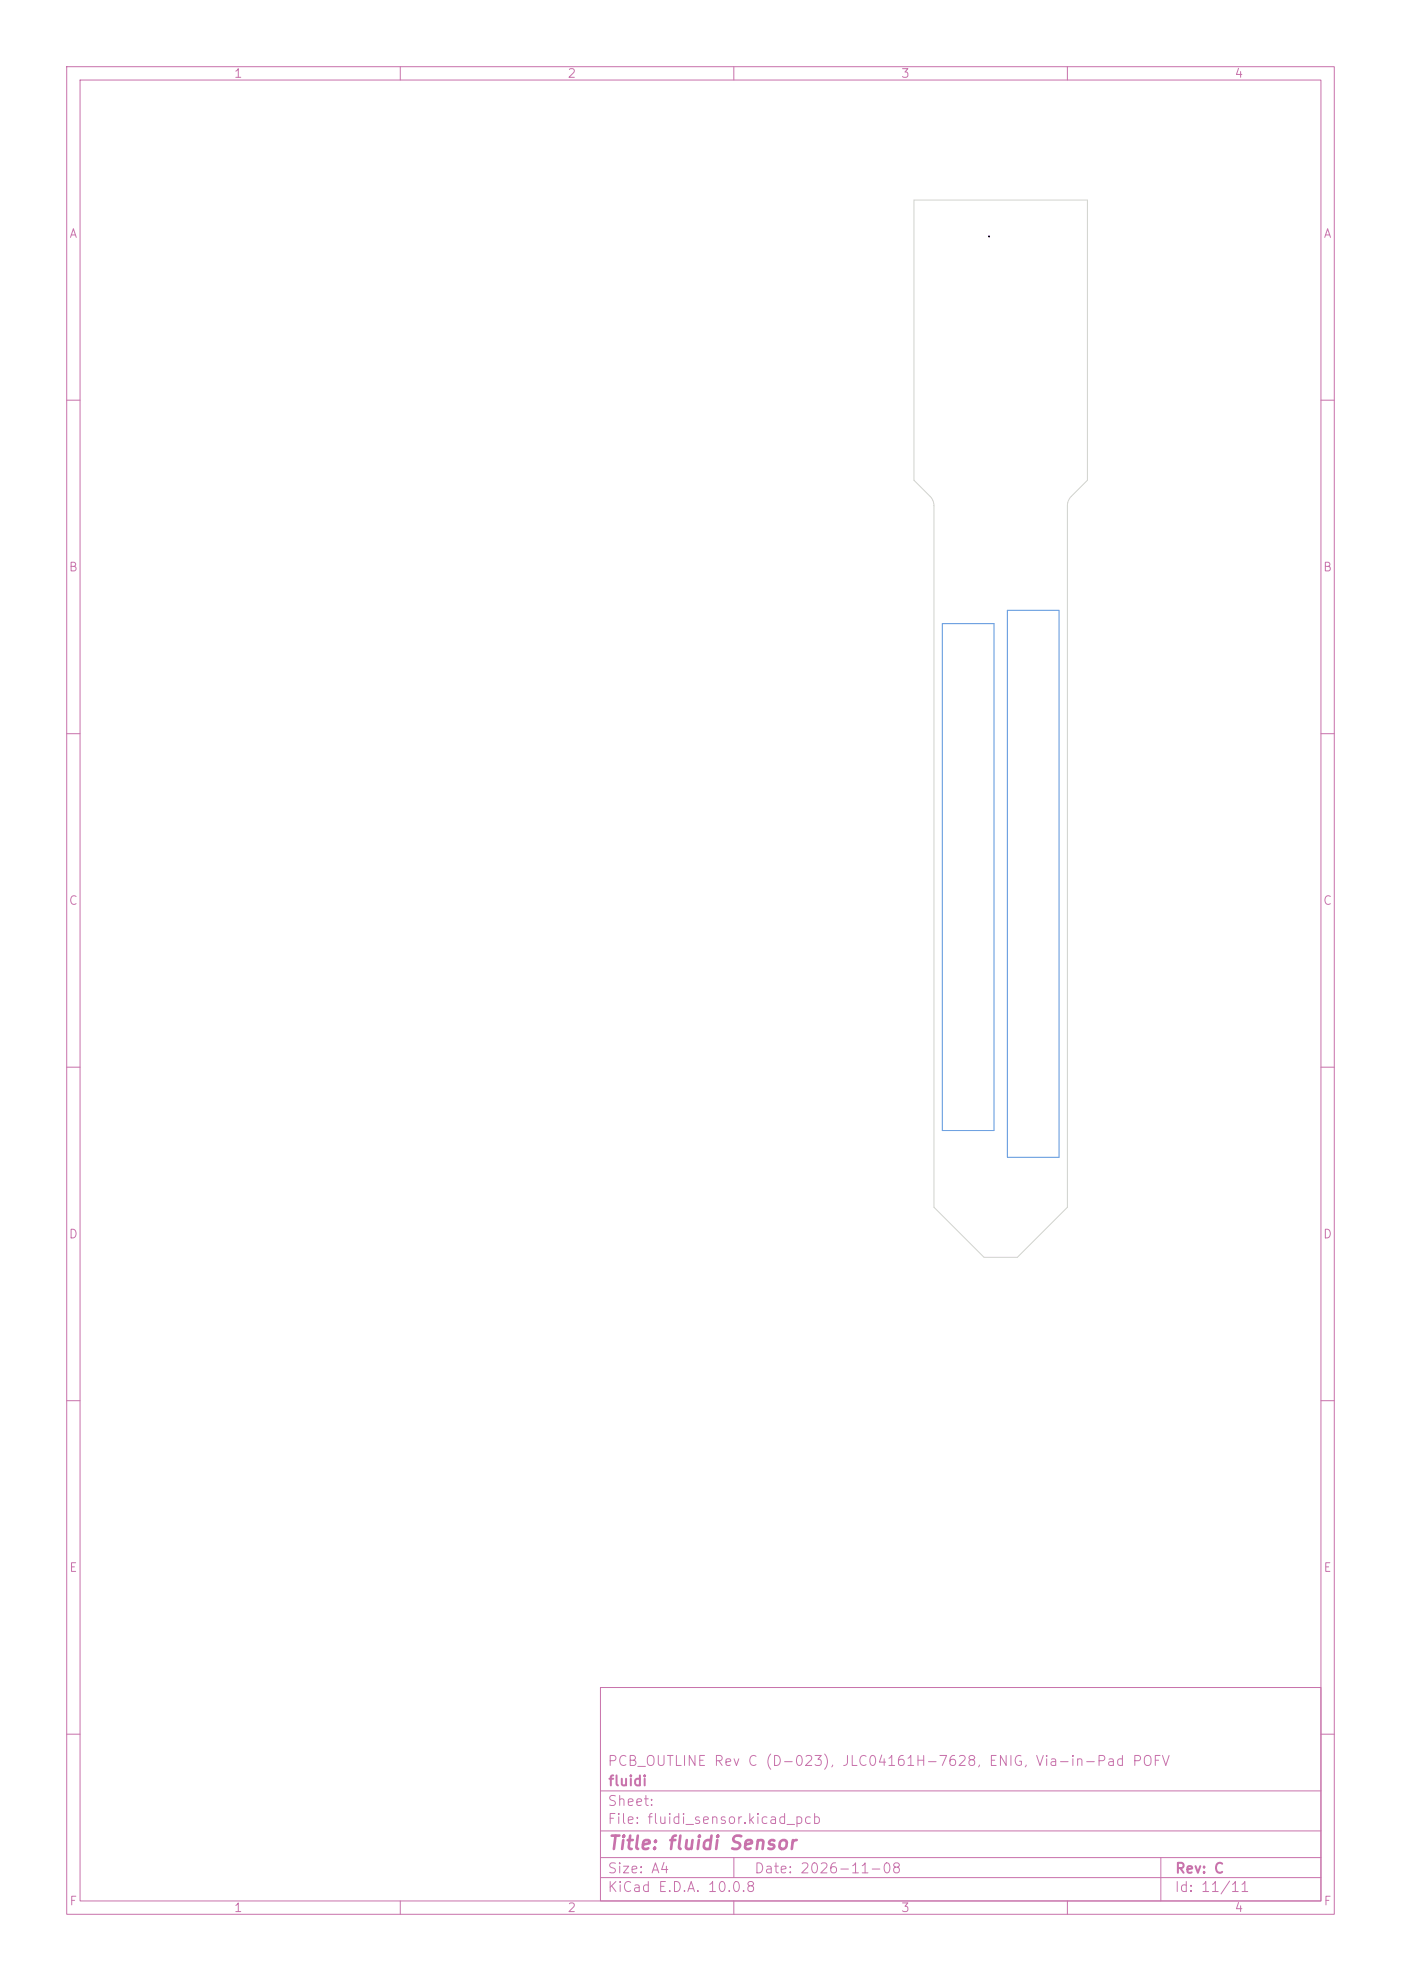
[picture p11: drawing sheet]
<svg xmlns="http://www.w3.org/2000/svg" width="210mm" height="297mm" viewBox="0 0 210 297" stroke-linecap="round" stroke-linejoin="round" font-family="sans-serif">
<defs><g id="words">
<text font-size="2" fill="#c872ab" x="91" y="277.8">Title: fluidi Sensor</text>
<g font-size="1.5" fill="#c872ab">
<text x="91" y="265.1">PCB_OUTLINE Rev C (D-023), JLC04161H-7628, ENIG, Via-in-Pad POFV</text>
<text x="91.1" y="268.1">fluidi</text>
<text x="91" y="273.8">File: fluidi_sensor.kicad_pcb</text>
<text x="91" y="271.1">Sheet:</text>
<text x="91" y="281.2">Size: A4</text>
<text x="113" y="281.2">Date: 2026-11-08</text>
<text x="176.1" y="281.2">Rev: C</text>
<text x="91" y="284">KiCad E.D.A. 10.0.8</text>
<text x="176" y="284">Id: 11/11</text>
</g>
<g font-size="1.3" fill="#c872ab">
<text x="35" y="12">1</text>
<text x="85" y="12">2</text>
<text x="135" y="12">3</text>
<text x="185" y="12">4</text>
<text x="10.3" y="36">A</text>
<text x="198.3" y="36">A</text>
<text x="10.2" y="86">B</text>
<text x="198.2" y="86">B</text>
<text x="10.2" y="136">C</text>
<text x="198.2" y="136">C</text>
<text x="10.2" y="186">D</text>
<text x="198.2" y="186">D</text>
<text x="10.3" y="236">E</text>
<text x="198.3" y="236">E</text>
<text x="10.3" y="286">F</text>
<text x="35" y="287">1</text>
<text x="85" y="287">2</text>
<text x="135" y="287">3</text>
<text x="185" y="287">4</text>
<text x="198.3" y="286">F</text>
</g>
</g></defs>
<g fill="none" stroke="#c872ab" stroke-width=".15">
<path d="M10 10h190v277h-190zM12 12h186v273h-186zM60 10v2M110 10v2M160 10v2M10 60h2M198 60h2M10 110h2M198 110h2M10 160h2M198 160h2M10 210h2"/>
<path d="M198 210h2M90 253h108v32h-108zM10 260h2M90 278.5h108M90 274.5h108M90 268.5h108M110 278.5v3M174 278.5v6.5M198 260h2M60 285v2M90 281.5h108M110 285v2"/>
<path d="M160 285v2"/>
</g>
<path d="M141.2 93.5h7.8v76h-7.8zM151 91.5h7.7v82h-7.7z" fill="none" stroke="#5994dc" stroke-width=".15"/>
<path d="M137 30h26v42l-2.4 2.4a2 2 0 0 0-.6 1.4v105.2l-7.5 7.5h-5l-7.5-7.5v-105.2a2 2 0 0 0-.6-1.4l-2.4-2.4z" fill="none" stroke="#d0d2cd" stroke-width=".15"/>
<circle cx="148.2" cy="35.5" r=".15" fill="#000"/>
<use href="#words"/>
</svg>
